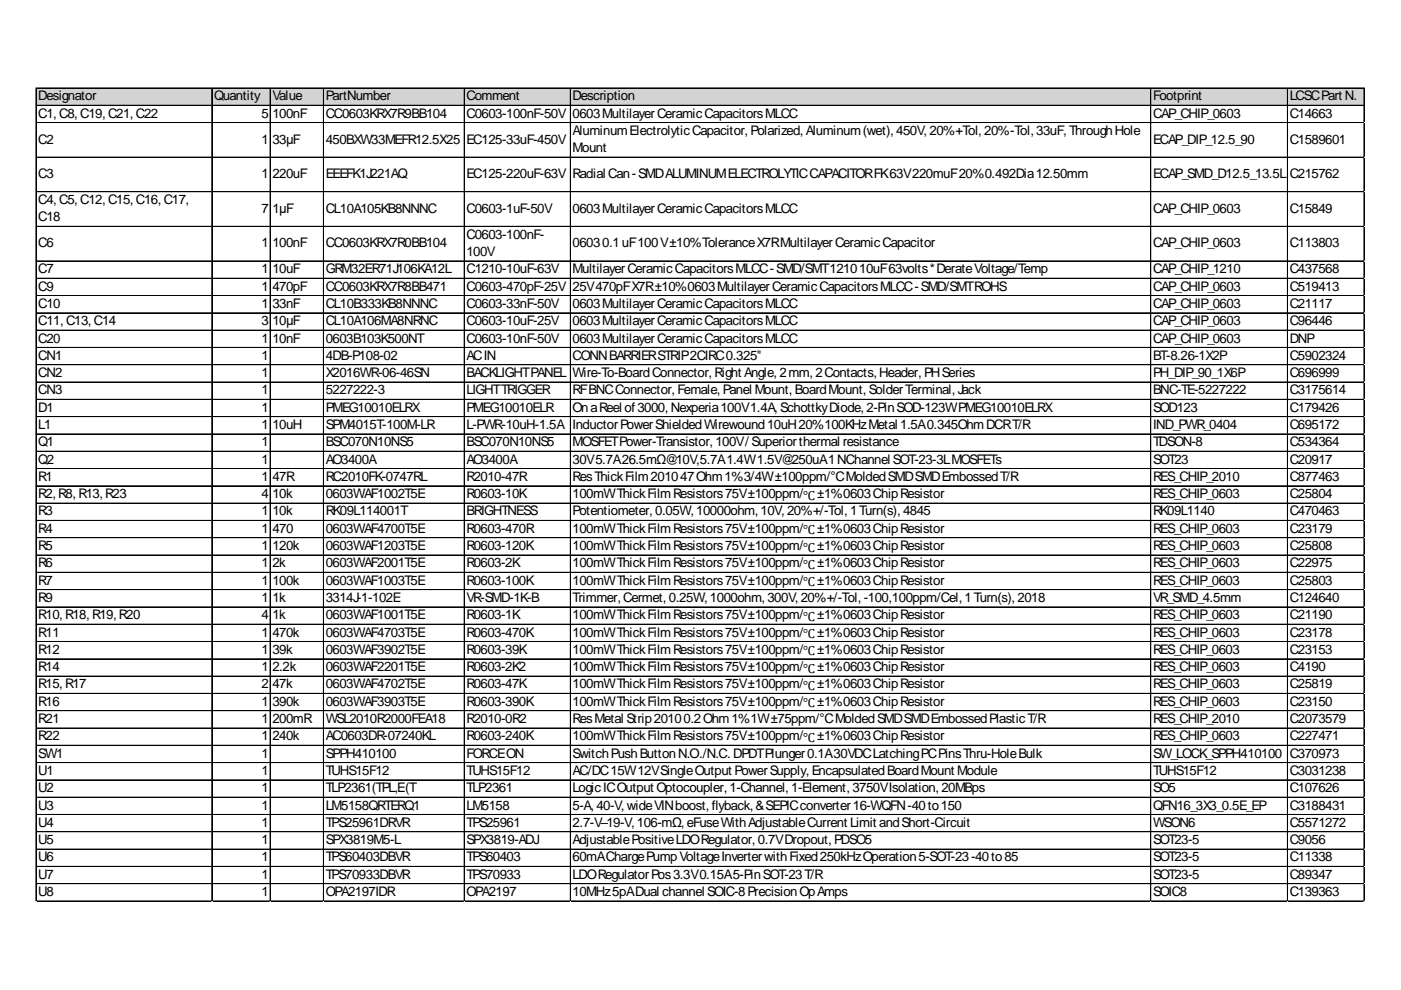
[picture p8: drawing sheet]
<svg xmlns="http://www.w3.org/2000/svg" width="297mm" height="210mm" viewBox="0 0 297 210" stroke-linecap="round" stroke-linejoin="round" font-family="sans-serif">
<defs><g id="words">
<g font-size="2.8">
<text x="8.1" y="21.3">Designator</text>
<text x="45.4" y="21.3">Quantity</text>
<text x="57.7" y="21.3">Value</text>
<text x="69.1" y="21.3">PartNumber</text>
<text x="98.9" y="21.3">Comment</text>
<text x="121.4" y="21.3">Description</text>
<text x="244.5" y="21.3">Footprint</text>
<text x="273.4" y="21.3">LCSCPart N.</text>
<text x="8.1" y="24.9">C1, C8, C19, C21, C22</text>
<text x="55.4" y="24.9">5</text>
<text x="57.7" y="24.9">100nF</text>
<text x="69.1" y="24.9">CC0603KRX7R9BB104</text>
<text x="98.9" y="24.9">C0603-100nF-50V</text>
<text x="121.4" y="24.9">0603MultilayerCeramicCapacitorsMLCC</text>
<text x="121.4" y="28.6">AluminumElectrolyticCapacitor, Polarized, Aluminum(wet), 450V, 20%+Tol, 20%-Tol, 33uF, ThroughHole</text>
<text x="244.5" y="24.9">CAP_CHIP_0603</text>
<text x="273.4" y="24.9">C14663</text>
<text x="8.1" y="30.4">C2</text>
<text x="55.4" y="30.4">1</text>
<text x="57.7" y="30.4">33µF</text>
<text x="69.1" y="30.4">450BXW33MEFR12.5X25</text>
<text x="98.9" y="30.4">EC125-33uF-450V</text>
<text x="121.4" y="32.3">Mount</text>
<text x="244.5" y="30.4">ECAP_DIP_12.5_90</text>
<text x="273.4" y="30.4">C1589601</text>
<text x="8.1" y="37.8">C3</text>
<text x="55.4" y="37.8">1</text>
<text x="57.7" y="37.8">220uF</text>
<text x="69.1" y="37.8">EEEFK1J221AQ</text>
<text x="98.9" y="37.8">EC125-220uF-63V</text>
<text x="121.4" y="37.8">Radial Can-SMDALUMINUMELECTROLYTICCAPACITORFK63V220muF20%0.492Dia12.50mm</text>
<text x="244.5" y="37.8">ECAP_SMD_D12.5_13.5L</text>
<text x="273.4" y="37.8">C215762</text>
<text x="8.1" y="43.3">C4, C5, C12, C15, C16, C17,</text>
<text x="8.1" y="46.9">C18</text>
<text x="55.4" y="45.1">7</text>
<text x="57.7" y="45.1">1µF</text>
<text x="69.1" y="45.1">CL10A105KB8NNNC</text>
<text x="98.9" y="45.1">C0603-1uF-50V</text>
<text x="121.4" y="45.1">0603MultilayerCeramicCapacitorsMLCC</text>
<text x="244.5" y="45.1">CAP_CHIP_0603</text>
<text x="273.4" y="45.1">C15849</text>
<text x="8.1" y="52.4">C6</text>
<text x="55.4" y="52.4">1</text>
<text x="57.7" y="52.4">100nF</text>
<text x="69.1" y="52.4">CC0603KRX7R0BB104</text>
<text x="98.9" y="50.6">C0603-100nF-</text>
<text x="121.4" y="52.4">06030.1uF100V±10%ToleranceX7RMultilayerCeramicCapacitor</text>
<text x="244.5" y="52.4">CAP_CHIP_0603</text>
<text x="273.4" y="52.4">C113803</text>
<text x="8.1" y="58">C7</text>
<text x="55.4" y="58">1</text>
<text x="57.7" y="58">10uF</text>
<text x="69.1" y="58">GRM32ER71J106KA12L</text>
<text x="98.9" y="54.3">100V</text>
<text x="98.9" y="58">C1210-10uF-63V</text>
<text x="121.4" y="58">MultilayerCeramicCapacitorsMLCC-SMD/SMT121010uF63volts*DerateVoltage/Temp</text>
<text x="244.5" y="58">CAP_CHIP_1210</text>
<text x="273.4" y="58">C437568</text>
<text x="8.1" y="61.6">C9</text>
<text x="8.1" y="65.3">C10</text>
<text x="55.4" y="61.6">1</text>
<text x="55.4" y="65.3">1</text>
<text x="57.7" y="61.6">470pF</text>
<text x="57.7" y="65.3">33nF</text>
<text x="69.1" y="61.6">CC0603KRX7R8BB471</text>
<text x="69.1" y="65.3">CL10B333KB8NNNC</text>
<text x="98.9" y="61.6">C0603-470pF-25V</text>
<text x="98.9" y="65.3">C0603-33nF-50V</text>
<text x="121.4" y="61.6">25V470pFX7R±10%0603MultilayerCeramicCapacitorsMLCC-SMD/SMTROHS</text>
<text x="121.4" y="65.3">0603MultilayerCeramicCapacitorsMLCC</text>
<text x="244.5" y="61.6">CAP_CHIP_0603</text>
<text x="244.5" y="65.3">CAP_CHIP_0603</text>
<text x="273.4" y="61.6">C519413</text>
<text x="273.4" y="65.3">C21117</text>
<text x="8.1" y="69">C11, C13, C14</text>
<text x="55.4" y="69">3</text>
<text x="57.7" y="69">10µF</text>
<text x="69.1" y="69">CL10A106MA8NRNC</text>
<text x="98.9" y="69">C0603-10uF-25V</text>
<text x="121.4" y="69">0603MultilayerCeramicCapacitorsMLCC</text>
<text x="244.5" y="69">CAP_CHIP_0603</text>
<text x="273.4" y="69">C96446</text>
<text x="8.1" y="72.6">C20</text>
<text x="8.1" y="76.3">CN1</text>
<text x="55.4" y="72.6">1</text>
<text x="55.4" y="76.3">1</text>
<text x="57.7" y="72.6">10nF</text>
<text x="69.1" y="72.6">0603B103K500NT</text>
<text x="69.1" y="76.3">4DB-P108-02</text>
<text x="98.9" y="72.6">C0603-10nF-50V</text>
<text x="98.9" y="76.3">ACIN</text>
<text x="121.4" y="72.6">0603MultilayerCeramicCapacitorsMLCC</text>
<text x="121.4" y="76.3">CONNBARRIERSTRIP2CIRC0.325&quot;</text>
<text x="244.5" y="72.6">CAP_CHIP_0603</text>
<text x="244.5" y="76.3">BT-8.26-1X2P</text>
<text x="273.4" y="72.6">DNP</text>
<text x="273.4" y="76.3">C5902324</text>
<text x="8.1" y="80">CN2</text>
<text x="8.1" y="83.6">CN3</text>
<text x="55.4" y="80">1</text>
<text x="55.4" y="83.6">1</text>
<text x="69.1" y="80">X2016WR-06-46SN</text>
<text x="69.1" y="83.6">5227222-3</text>
<text x="98.9" y="80">BACKLIGHTPANEL</text>
<text x="98.9" y="83.6">LIGHTTRIGGER</text>
<text x="121.4" y="80">Wire-To-BoardConnector, Right Angle, 2mm, 2Contacts, Header, PHSeries</text>
<text x="121.4" y="83.6">RFBNCConnector, Female, Panel Mount, BoardMount, SolderTerminal, Jack</text>
<text x="244.5" y="80">PH_DIP_90_1X6P</text>
<text x="244.5" y="83.6">BNC-TE-5227222</text>
<text x="273.4" y="80">C696999</text>
<text x="273.4" y="83.6">C3175614</text>
<text x="8.1" y="87.3">D1</text>
<text x="55.4" y="87.3">1</text>
<text x="69.1" y="87.3">PMEG10010ELRX</text>
<text x="98.9" y="87.3">PMEG10010ELR</text>
<text x="121.4" y="87.3">OnaReel of 3000, Nexperia100V1.4A, SchottkyDiode, 2-PinSOD-123WPMEG10010ELRX</text>
<text x="244.5" y="87.3">SOD123</text>
<text x="273.4" y="87.3">C179426</text>
<text x="8.1" y="91">L1</text>
<text x="8.1" y="94.6">Q1</text>
<text x="55.4" y="91">1</text>
<text x="55.4" y="94.6">1</text>
<text x="57.7" y="91">10uH</text>
<text x="69.1" y="91">SPM4015T-100M-LR</text>
<text x="69.1" y="94.6">BSC070N10NS5</text>
<text x="98.9" y="91">L-PWR-10uH-1.5A</text>
<text x="98.9" y="94.6">BSC070N10NS5</text>
<text x="121.4" y="91">InductorPowerShieldedWirewound10uH20%100KHzMetal 1.5A0.345OhmDCRT/R</text>
<text x="121.4" y="94.6">MOSFETPower-Transistor, 100V/ Superiorthermal resistance</text>
<text x="244.5" y="91">IND_PWR_0404</text>
<text x="244.5" y="94.6">TDSON-8</text>
<text x="273.4" y="91">C695172</text>
<text x="273.4" y="94.6">C534364</text>
<text x="8.1" y="98.3">Q2</text>
<text x="8.1" y="102">R1</text>
<text x="55.4" y="98.3">1</text>
<text x="55.4" y="102">1</text>
<text x="57.7" y="102">47R</text>
<text x="69.1" y="98.3">AO3400A</text>
<text x="69.1" y="102">RC2010FK-0747RL</text>
<text x="98.9" y="98.3">AO3400A</text>
<text x="98.9" y="102">R2010-47R</text>
<text x="121.4" y="98.3">30V5.7A26.5mΩ@10V,5.7A1.4W1.5V@250uA1NChannel SOT-23-3LMOSFETs</text>
<text x="121.4" y="102">ResThickFilm201047Ohm1%3/4W±100ppm/°CMoldedSMDSMDEmbossedT/R</text>
<text x="244.5" y="98.3">SOT23</text>
<text x="244.5" y="102">RES_CHIP_2010</text>
<text x="273.4" y="98.3">C20917</text>
<text x="273.4" y="102">C877463</text>
<text x="8.1" y="105.6">R2, R8, R13, R23</text>
<text x="55.4" y="105.6">4</text>
<text x="57.7" y="105.6">10k</text>
<text x="69.1" y="105.6">0603WAF1002T5E</text>
<text x="98.9" y="105.6">R0603-10K</text>
<text x="121.4" y="105.6">100mWThickFilmResistors75V±100ppm/℃±1%0603ChipResistor</text>
<text x="244.5" y="105.6">RES_CHIP_0603</text>
<text x="273.4" y="105.6">C25804</text>
<text x="8.1" y="109.3">R3</text>
<text x="8.1" y="113">R4</text>
<text x="55.4" y="109.3">1</text>
<text x="55.4" y="113">1</text>
<text x="57.7" y="109.3">10k</text>
<text x="57.7" y="113">470</text>
<text x="69.1" y="109.3">RK09L114001T</text>
<text x="69.1" y="113">0603WAF4700T5E</text>
<text x="98.9" y="109.3">BRIGHTNESS</text>
<text x="98.9" y="113">R0603-470R</text>
<text x="121.4" y="109.3">Potentiometer, 0.05W, 10000ohm, 10V, 20%+/-Tol, 1Turn(s), 4845</text>
<text x="121.4" y="113">100mWThickFilmResistors75V±100ppm/℃±1%0603ChipResistor</text>
<text x="244.5" y="109.3">RK09L1140</text>
<text x="244.5" y="113">RES_CHIP_0603</text>
<text x="273.4" y="109.3">C470463</text>
<text x="273.4" y="113">C23179</text>
<text x="8.1" y="116.6">R5</text>
<text x="55.4" y="116.6">1</text>
<text x="57.7" y="116.6">120k</text>
<text x="69.1" y="116.6">0603WAF1203T5E</text>
<text x="98.9" y="116.6">R0603-120K</text>
<text x="121.4" y="116.6">100mWThickFilmResistors75V±100ppm/℃±1%0603ChipResistor</text>
<text x="244.5" y="116.6">RES_CHIP_0603</text>
<text x="273.4" y="116.6">C25808</text>
<text x="8.1" y="120.3">R6</text>
<text x="8.1" y="124">R7</text>
<text x="55.4" y="120.3">1</text>
<text x="55.4" y="124">1</text>
<text x="57.7" y="120.3">2k</text>
<text x="57.7" y="124">100k</text>
<text x="69.1" y="120.3">0603WAF2001T5E</text>
<text x="69.1" y="124">0603WAF1003T5E</text>
<text x="98.9" y="120.3">R0603-2K</text>
<text x="98.9" y="124">R0603-100K</text>
<text x="121.4" y="120.3">100mWThickFilmResistors75V±100ppm/℃±1%0603ChipResistor</text>
<text x="121.4" y="124">100mWThickFilmResistors75V±100ppm/℃±1%0603ChipResistor</text>
<text x="244.5" y="120.3">RES_CHIP_0603</text>
<text x="244.5" y="124">RES_CHIP_0603</text>
<text x="273.4" y="120.3">C22975</text>
<text x="273.4" y="124">C25803</text>
<text x="8.1" y="127.6">R9</text>
<text x="8.1" y="131.3">R10, R18, R19, R20</text>
<text x="55.4" y="127.6">1</text>
<text x="55.4" y="131.3">4</text>
<text x="57.7" y="127.6">1k</text>
<text x="57.7" y="131.3">1k</text>
<text x="69.1" y="127.6">3314J-1-102E</text>
<text x="69.1" y="131.3">0603WAF1001T5E</text>
<text x="98.9" y="127.6">VR-SMD-1K-B</text>
<text x="98.9" y="131.3">R0603-1K</text>
<text x="121.4" y="127.6">Trimmer, Cermet, 0.25W, 1000ohm, 300V, 20%+/-Tol, -100,100ppm/Cel, 1Turn(s), 2018</text>
<text x="121.4" y="131.3">100mWThickFilmResistors75V±100ppm/℃±1%0603ChipResistor</text>
<text x="244.5" y="127.6">VR_SMD_4.5mm</text>
<text x="244.5" y="131.3">RES_CHIP_0603</text>
<text x="273.4" y="127.6">C124640</text>
<text x="273.4" y="131.3">C21190</text>
<text x="8.1" y="135">R11</text>
<text x="55.4" y="135">1</text>
<text x="57.7" y="135">470k</text>
<text x="69.1" y="135">0603WAF4703T5E</text>
<text x="98.9" y="135">R0603-470K</text>
<text x="121.4" y="135">100mWThickFilmResistors75V±100ppm/℃±1%0603ChipResistor</text>
<text x="244.5" y="135">RES_CHIP_0603</text>
<text x="273.4" y="135">C23178</text>
<text x="8.1" y="138.6">R12</text>
<text x="8.1" y="142.3">R14</text>
<text x="55.4" y="138.6">1</text>
<text x="55.4" y="142.3">1</text>
<text x="57.7" y="138.6">39k</text>
<text x="57.7" y="142.3">2.2k</text>
<text x="69.1" y="138.6">0603WAF3902T5E</text>
<text x="69.1" y="142.3">0603WAF2201T5E</text>
<text x="98.9" y="138.6">R0603-39K</text>
<text x="98.9" y="142.3">R0603-2K2</text>
<text x="121.4" y="138.6">100mWThickFilmResistors75V±100ppm/℃±1%0603ChipResistor</text>
<text x="121.4" y="142.3">100mWThickFilmResistors75V±100ppm/℃±1%0603ChipResistor</text>
<text x="244.5" y="138.6">RES_CHIP_0603</text>
<text x="244.5" y="142.3">RES_CHIP_0603</text>
<text x="273.4" y="138.6">C23153</text>
<text x="273.4" y="142.3">C4190</text>
<text x="8.1" y="146">R15, R17</text>
<text x="8.1" y="149.6">R16</text>
<text x="55.4" y="146">2</text>
<text x="55.4" y="149.6">1</text>
<text x="57.7" y="146">47k</text>
<text x="57.7" y="149.6">390k</text>
<text x="69.1" y="146">0603WAF4702T5E</text>
<text x="69.1" y="149.6">0603WAF3903T5E</text>
<text x="98.9" y="146">R0603-47K</text>
<text x="98.9" y="149.6">R0603-390K</text>
<text x="121.4" y="146">100mWThickFilmResistors75V±100ppm/℃±1%0603ChipResistor</text>
<text x="121.4" y="149.6">100mWThickFilmResistors75V±100ppm/℃±1%0603ChipResistor</text>
<text x="244.5" y="146">RES_CHIP_0603</text>
<text x="244.5" y="149.6">RES_CHIP_0603</text>
<text x="273.4" y="146">C25819</text>
<text x="273.4" y="149.6">C23150</text>
<text x="8.1" y="153.3">R21</text>
<text x="55.4" y="153.3">1</text>
<text x="57.7" y="153.3">200mR</text>
<text x="69.1" y="153.3">WSL2010R2000FEA18</text>
<text x="98.9" y="153.3">R2010-0R2</text>
<text x="121.4" y="153.3">ResMetal Strip20100.2Ohm1%1W±75ppm/°CMoldedSMDSMDEmbossedPlasticT/R</text>
<text x="244.5" y="153.3">RES_CHIP_2010</text>
<text x="273.4" y="153.3">C2073579</text>
<text x="8.1" y="157">R22</text>
<text x="8.1" y="160.6">SW1</text>
<text x="55.4" y="157">1</text>
<text x="55.4" y="160.6">1</text>
<text x="57.7" y="157">240k</text>
<text x="69.1" y="157">AC0603DR-07240KL</text>
<text x="69.1" y="160.6">SPPH410100</text>
<text x="98.9" y="157">R0603-240K</text>
<text x="98.9" y="160.6">FORCEON</text>
<text x="121.4" y="157">100mWThickFilmResistors75V±100ppm/℃±1%0603ChipResistor</text>
<text x="121.4" y="160.6">SwitchPushButtonN.O./N.C. DPDTPlunger0.1A30VDCLatchingPCPinsThru-HoleBulk</text>
<text x="244.5" y="157">RES_CHIP_0603</text>
<text x="244.5" y="160.6">SW_LOCK_SPPH410100</text>
<text x="273.4" y="157">C227471</text>
<text x="273.4" y="160.6">C370973</text>
<text x="8.1" y="164.3">U1</text>
<text x="8.1" y="168">U2</text>
<text x="55.4" y="164.3">1</text>
<text x="55.4" y="168">1</text>
<text x="69.1" y="164.3">TUHS15F12</text>
<text x="69.1" y="168">TLP2361(TPL,E(T</text>
<text x="98.9" y="164.3">TUHS15F12</text>
<text x="98.9" y="168">TLP2361</text>
<text x="121.4" y="164.3">AC/DC15W12VSingleOutput PowerSupply, EncapsulatedBoardMount Module</text>
<text x="121.4" y="168">LogicICOutput Optocoupler, 1-Channel, 1-Element, 3750VIsolation, 20MBps</text>
<text x="244.5" y="164.3">TUHS15F12</text>
<text x="244.5" y="168">SO5</text>
<text x="273.4" y="164.3">C3031238</text>
<text x="273.4" y="168">C107626</text>
<text x="8.1" y="171.6">U3</text>
<text x="55.4" y="171.6">1</text>
<text x="69.1" y="171.6">LM5158QRTERQ1</text>
<text x="98.9" y="171.6">LM5158</text>
<text x="121.4" y="171.6">5-A, 40-V, wideVINboost, flyback, &amp;SEPICconverter16-WQFN-40to150</text>
<text x="244.5" y="171.6">QFN16_3X3_0.5E_EP</text>
<text x="273.4" y="171.6">C3188431</text>
<text x="8.1" y="175.3">U4</text>
<text x="8.1" y="179">U5</text>
<text x="55.4" y="175.3">1</text>
<text x="55.4" y="179">1</text>
<text x="69.1" y="175.3">TPS25961DRVR</text>
<text x="69.1" y="179">SPX3819M5-L</text>
<text x="98.9" y="175.3">TPS25961</text>
<text x="98.9" y="179">SPX3819-ADJ</text>
<text x="121.4" y="175.3">2.7-V–19-V, 106-mΩ, eFuseWithAdjustableCurrent Limit andShort-Circuit</text>
<text x="121.4" y="179">AdjustablePositiveLDORegulator, 0.7VDropout, PDSO5</text>
<text x="244.5" y="175.3">WSON6</text>
<text x="244.5" y="179">SOT23-5</text>
<text x="273.4" y="175.3">C5571272</text>
<text x="273.4" y="179">C9056</text>
<text x="8.1" y="182.7">U6</text>
<text x="55.4" y="182.7">1</text>
<text x="69.1" y="182.7">TPS60403DBVR</text>
<text x="98.9" y="182.7">TPS60403</text>
<text x="121.4" y="182.7">60mAChargePumpVoltageInverterwithFixed250kHzOperation5-SOT-23-40to85</text>
<text x="244.5" y="182.7">SOT23-5</text>
<text x="273.4" y="182.7">C11338</text>
<text x="8.1" y="186.3">U7</text>
<text x="8.1" y="190">U8</text>
<text x="55.4" y="186.3">1</text>
<text x="55.4" y="190">1</text>
<text x="69.1" y="186.3">TPS70933DBVR</text>
<text x="69.1" y="190">OPA2197IDR</text>
<text x="98.9" y="186.3">TPS70933</text>
<text x="98.9" y="190">OPA2197</text>
<text x="121.4" y="186.3">LDORegulatorPos3.3V0.15A5-PinSOT-23T/R</text>
<text x="121.4" y="190">10MHz5pADual channel SOIC-8PrecisionOpAmps</text>
<text x="244.5" y="186.3">SOT23-5</text>
<text x="244.5" y="190">SOIC8</text>
<text x="273.4" y="186.3">C89347</text>
<text x="273.4" y="190">C139363</text>
</g>
</g></defs>
<path d="M7.7 18.7h281.6v3.7h-281.6z" fill="#d3d3d3"/>
<g fill="none" stroke="#000" stroke-width=".21">
<path d="M7.6 18.6v172.5M7.7 18.6v172.5M7.7 18.6h281.6M7.7 18.7h281.6M44.9 18.7v172.4M45 18.7v172.4M57.3 18.7v172.4M68.6 18.7v172.4M98.4 18.7v172.4M98.5 18.7v172.4M120.9 18.7v172.4M121 18.7v172.4"/>
<path d="M244 18.7v172.4M273 18.7v172.4M289.2 18.7v172.4M7.7 22.3h281.6M7.7 22.4h281.6M7.7 26h281.6M7.7 33.3h281.6M7.7 40.6h281.6M7.7 40.7h281.6M7.7 48h281.6M7.7 55.3h281.6M7.7 55.4h281.6"/>
<path d="M7.7 59h281.6M7.7 62.7h281.6M7.7 66.3h281.6M7.7 66.4h281.6M7.7 70h281.6M7.7 73.7h281.6M7.7 77.3h281.6M7.7 77.4h281.6M7.7 81h281.6M7.7 84.7h281.6M7.7 88.3h281.6M7.7 88.4h281.6"/>
<path d="M7.7 92h281.6M7.7 95.7h281.6M7.7 99.3h281.6M7.7 99.4h281.6M7.7 103h281.6M7.7 106.7h281.6M7.7 110.3h281.6M7.7 110.4h281.6M7.7 114h281.6M7.7 114.1h281.6M7.7 117.7h281.6M7.7 121.3h281.6"/>
<path d="M7.7 121.4h281.6M7.7 125h281.6M7.7 125.1h281.6M7.7 128.7h281.6M7.7 132.3h281.6M7.7 132.4h281.6M7.7 136h281.6M7.7 136.1h281.6M7.7 139.7h281.6M7.7 143.3h281.6M7.7 143.4h281.6M7.7 147h281.6"/>
<path d="M7.7 150.7h281.6M7.7 154.3h281.6M7.7 154.4h281.6M7.7 158h281.6M7.7 158.1h281.6M7.7 161.7h281.6M7.7 165.4h281.6M7.7 169h281.6M7.7 169.1h281.6M7.7 172.7h281.6M7.7 176.4h281.6M7.7 180h281.6"/>
<path d="M7.7 180.1h281.6M7.7 183.7h281.6M7.7 187.4h281.6M7.7 191h281.6M7.7 191.1h281.6"/>
</g>
<path d="M7.6 191.1v.1" fill="none" stroke="#e0e0e0" stroke-width=".21"/>
<path d="M7.6 191.1l.1 .1z" fill="#e0e0e0"/>
<path d="M44.9 191.1v.1" fill="none" stroke="#e0e0e0" stroke-width=".21"/>
<path d="M44.9 191.1l.1 .1z" fill="#e0e0e0"/>
<path d="M57.3 191.1v.1" fill="none" stroke="#e0e0e0" stroke-width=".21"/>
<path d="M57.3 191.1l.1 .1z" fill="#e0e0e0"/>
<path d="M68.6 191.1v.1" fill="none" stroke="#e0e0e0" stroke-width=".21"/>
<path d="M68.6 191.1l.1 .1z" fill="#e0e0e0"/>
<path d="M98.4 191.1v.1" fill="none" stroke="#e0e0e0" stroke-width=".21"/>
<path d="M98.4 191.1l.1 .1z" fill="#e0e0e0"/>
<path d="M120.9 191.1v.1" fill="none" stroke="#e0e0e0" stroke-width=".21"/>
<path d="M120.9 191.1l.1 .1z" fill="#e0e0e0"/>
<path d="M244 191.1v.1" fill="none" stroke="#e0e0e0" stroke-width=".21"/>
<path d="M244 191.1l.1 .1z" fill="#e0e0e0"/>
<path d="M273 191.1v.1" fill="none" stroke="#e0e0e0" stroke-width=".21"/>
<path d="M273 191.1l.1 .1z" fill="#e0e0e0"/>
<path d="M289.2 191.1v.1" fill="none" stroke="#e0e0e0" stroke-width=".21"/>
<path d="M289.2 191.1l.1 .1z" fill="#e0e0e0"/>
<path d="M289.3 26h.1" fill="none" stroke="#e0e0e0" stroke-width=".21"/>
<path d="M289.3 26v.1z" fill="#e0e0e0"/>
<path d="M289.3 33.3h.1" fill="none" stroke="#e0e0e0" stroke-width=".21"/>
<path d="M289.3 33.3v.1z" fill="#e0e0e0"/>
<path d="M289.3 40.6h.1" fill="none" stroke="#e0e0e0" stroke-width=".21"/>
<path d="M289.3 40.6v.1z" fill="#e0e0e0"/>
<path d="M289.3 48h.1" fill="none" stroke="#e0e0e0" stroke-width=".21"/>
<path d="M289.3 48v.1z" fill="#e0e0e0"/>
<path d="M289.3 55.3h.1" fill="none" stroke="#e0e0e0" stroke-width=".21"/>
<path d="M289.3 55.3v.1z" fill="#e0e0e0"/>
<path d="M289.3 59h.1" fill="none" stroke="#e0e0e0" stroke-width=".21"/>
<path d="M289.3 59v.1z" fill="#e0e0e0"/>
<path d="M289.3 62.7h.1" fill="none" stroke="#e0e0e0" stroke-width=".21"/>
<path d="M289.3 62.7v.1z" fill="#e0e0e0"/>
<path d="M289.3 66.3h.1" fill="none" stroke="#e0e0e0" stroke-width=".21"/>
<path d="M289.3 66.3v.1z" fill="#e0e0e0"/>
<path d="M289.3 70h.1" fill="none" stroke="#e0e0e0" stroke-width=".21"/>
<path d="M289.3 70v.1z" fill="#e0e0e0"/>
<path d="M289.3 73.7h.1" fill="none" stroke="#e0e0e0" stroke-width=".21"/>
<path d="M289.3 73.7v.1z" fill="#e0e0e0"/>
<path d="M289.3 77.3h.1" fill="none" stroke="#e0e0e0" stroke-width=".21"/>
<path d="M289.3 77.3v.1z" fill="#e0e0e0"/>
<path d="M289.3 81h.1" fill="none" stroke="#e0e0e0" stroke-width=".21"/>
<path d="M289.3 81v.1z" fill="#e0e0e0"/>
<path d="M289.3 84.7h.1" fill="none" stroke="#e0e0e0" stroke-width=".21"/>
<path d="M289.3 84.7v.1z" fill="#e0e0e0"/>
<path d="M289.3 88.3h.1" fill="none" stroke="#e0e0e0" stroke-width=".21"/>
<path d="M289.3 88.3v.1z" fill="#e0e0e0"/>
<path d="M289.3 92h.1" fill="none" stroke="#e0e0e0" stroke-width=".21"/>
<path d="M289.3 92v.1z" fill="#e0e0e0"/>
<path d="M289.3 95.7h.1" fill="none" stroke="#e0e0e0" stroke-width=".21"/>
<path d="M289.3 95.7v.1z" fill="#e0e0e0"/>
<path d="M289.3 99.3h.1" fill="none" stroke="#e0e0e0" stroke-width=".21"/>
<path d="M289.3 99.3v.1z" fill="#e0e0e0"/>
<path d="M289.3 103h.1" fill="none" stroke="#e0e0e0" stroke-width=".21"/>
<path d="M289.3 103v.1z" fill="#e0e0e0"/>
<path d="M289.3 106.7h.1" fill="none" stroke="#e0e0e0" stroke-width=".21"/>
<path d="M289.3 106.7v.1z" fill="#e0e0e0"/>
<path d="M289.3 110.3h.1" fill="none" stroke="#e0e0e0" stroke-width=".21"/>
<path d="M289.3 110.3v.1z" fill="#e0e0e0"/>
<path d="M289.3 114h.1" fill="none" stroke="#e0e0e0" stroke-width=".21"/>
<path d="M289.3 114v.1z" fill="#e0e0e0"/>
<path d="M289.3 117.7h.1" fill="none" stroke="#e0e0e0" stroke-width=".21"/>
<path d="M289.3 117.7v.1z" fill="#e0e0e0"/>
<path d="M289.3 121.3h.1" fill="none" stroke="#e0e0e0" stroke-width=".21"/>
<path d="M289.3 121.3v.1z" fill="#e0e0e0"/>
<path d="M289.3 125h.1" fill="none" stroke="#e0e0e0" stroke-width=".21"/>
<path d="M289.3 125v.1z" fill="#e0e0e0"/>
<path d="M289.3 128.7h.1" fill="none" stroke="#e0e0e0" stroke-width=".21"/>
<path d="M289.3 128.7v.1z" fill="#e0e0e0"/>
<path d="M289.3 132.3h.1" fill="none" stroke="#e0e0e0" stroke-width=".21"/>
<path d="M289.3 132.3v.1z" fill="#e0e0e0"/>
<path d="M289.3 136h.1" fill="none" stroke="#e0e0e0" stroke-width=".21"/>
<path d="M289.3 136v.1z" fill="#e0e0e0"/>
<path d="M289.3 139.7h.1" fill="none" stroke="#e0e0e0" stroke-width=".21"/>
<path d="M289.3 139.7v.1z" fill="#e0e0e0"/>
<path d="M289.3 143.3h.1" fill="none" stroke="#e0e0e0" stroke-width=".21"/>
<path d="M289.3 143.3v.1z" fill="#e0e0e0"/>
<path d="M289.3 147h.1" fill="none" stroke="#e0e0e0" stroke-width=".21"/>
<path d="M289.3 147v.1z" fill="#e0e0e0"/>
<path d="M289.3 150.7h.1" fill="none" stroke="#e0e0e0" stroke-width=".21"/>
<path d="M289.3 150.7v.1z" fill="#e0e0e0"/>
<path d="M289.3 154.3h.1" fill="none" stroke="#e0e0e0" stroke-width=".21"/>
<path d="M289.3 154.3v.1z" fill="#e0e0e0"/>
<path d="M289.3 158h.1" fill="none" stroke="#e0e0e0" stroke-width=".21"/>
<path d="M289.3 158v.1z" fill="#e0e0e0"/>
<path d="M289.3 161.7h.1" fill="none" stroke="#e0e0e0" stroke-width=".21"/>
<path d="M289.3 161.7v.1z" fill="#e0e0e0"/>
<path d="M289.3 165.4h.1" fill="none" stroke="#e0e0e0" stroke-width=".21"/>
<path d="M289.3 169h.1" fill="none" stroke="#e0e0e0" stroke-width=".21"/>
<path d="M289.3 169v.1z" fill="#e0e0e0"/>
<path d="M289.3 172.7h.1" fill="none" stroke="#e0e0e0" stroke-width=".21"/>
<path d="M289.3 172.7v.1z" fill="#e0e0e0"/>
<path d="M289.3 176.4h.1" fill="none" stroke="#e0e0e0" stroke-width=".21"/>
<path d="M289.3 180h.1" fill="none" stroke="#e0e0e0" stroke-width=".21"/>
<path d="M289.3 180v.1z" fill="#e0e0e0"/>
<path d="M289.3 183.7h.1" fill="none" stroke="#e0e0e0" stroke-width=".21"/>
<path d="M289.3 183.7v.1z" fill="#e0e0e0"/>
<path d="M289.3 187.4h.1" fill="none" stroke="#e0e0e0" stroke-width=".21"/>
<path d="M289.3 187.4v.1z" fill="#e0e0e0"/>
<path d="M289.3 191h.1" fill="none" stroke="#e0e0e0" stroke-width=".21"/>
<path d="M289.3 191v.1z" fill="#e0e0e0"/>
<use href="#words"/>
</svg>
